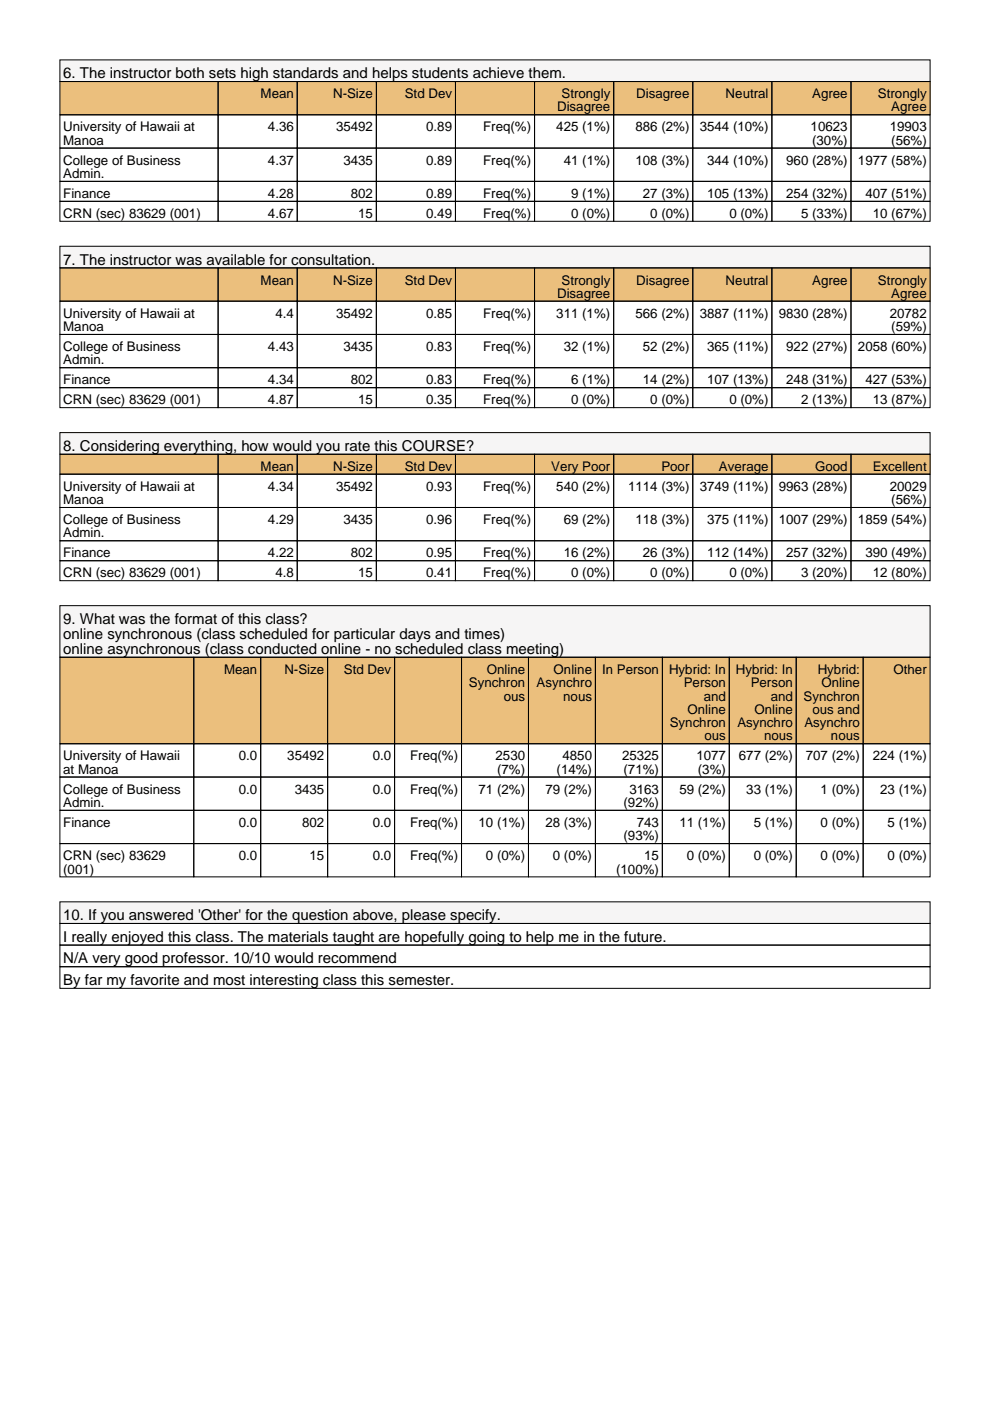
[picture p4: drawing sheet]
<svg xmlns="http://www.w3.org/2000/svg" width="210mm" height="297mm" viewBox="0 0 210 297" stroke-linecap="round" stroke-linejoin="round" font-family="sans-serif">
<defs><g id="words">
<g font-size="3.2">
<text x="13.4" y="16.6">6. The instructor both sets high standards and helps students achieve them.</text>
<text x="13.4" y="56.1">7. The instructor was available for consultation.</text>
<text x="13.4" y="95.6">8. Considering everything, how would you rate this COURSE?</text>
<text x="13.4" y="132.3">9. What was the format of this class?</text>
<text x="13.4" y="135.5">online synchronous (class scheduled for particular days and times)</text>
<text x="13.4" y="138.6">online asynchronous (class conducted online - no scheduled class meeting)</text>
<text x="13.4" y="195.1">10. If you answered 'Other' for the question above, please specify.</text>
<text x="13.4" y="199.7">I really enjoyed this class. The materials taught are hopefully going to help me in the future.</text>
<text x="13.4" y="204.3">N/A very good professor. 10/10 would recommend</text>
<text x="13.4" y="208.8">By far my favorite and most interesting class this semester.</text>
</g>
<g font-size="2.8">
<text x="55.3" y="20.8">Mean</text>
<text x="70.6" y="20.8">N-Size</text>
<text x="85.8" y="20.8">Std Dev</text>
<text x="118.1" y="23.6">Disagree</text>
<text x="119.1" y="20.8">Strongly</text>
<text x="134.9" y="20.8">Disagree</text>
<text x="153.9" y="20.8">Neutral</text>
<text x="172.2" y="20.8">Agree</text>
<text x="186.1" y="20.8">Strongly</text>
<text x="189" y="23.6">Agree</text>
<text x="13.4" y="27.9">University of Hawaii at</text>
<text x="56.8" y="27.9">4.36</text>
<text x="71.2" y="27.9">35492</text>
<text x="90.4" y="27.9">0.89</text>
<text x="102.4" y="27.9">Freq(%)</text>
<text x="118" y="27.9">425 (1%)</text>
<text x="134.7" y="27.9">886 (2%)</text>
<text x="148.4" y="27.9">3544 (10%)</text>
<text x="171.9" y="27.9">10623</text>
<text x="188.7" y="27.9">19903</text>
<text x="13.4" y="30.7">Manoa</text>
<text x="13.4" y="34.9">College of Business</text>
<text x="56.8" y="34.9">4.37</text>
<text x="72.8" y="34.9">3435</text>
<text x="90.4" y="34.9">0.89</text>
<text x="102.4" y="34.9">Freq(%)</text>
<text x="119.5" y="34.9">41 (1%)</text>
<text x="134.7" y="34.9">108 (3%)</text>
<text x="149.9" y="34.9">344 (10%)</text>
<text x="166.7" y="34.9">960 (28%)</text>
<text x="172.2" y="30.7">(30%)</text>
<text x="181.9" y="34.9">1977 (58%)</text>
<text x="189" y="30.7">(56%)</text>
<text x="13.4" y="37.7">Admin.</text>
<text x="13.4" y="42">Finance</text>
<text x="56.8" y="42">4.28</text>
<text x="74.4" y="42">802</text>
<text x="90.4" y="42">0.89</text>
<text x="102.4" y="42">Freq(%)</text>
<text x="121.1" y="42">9 (1%)</text>
<text x="136.3" y="42">27 (3%)</text>
<text x="149.9" y="42">105 (13%)</text>
<text x="166.7" y="42">254 (32%)</text>
<text x="183.5" y="42">407 (51%)</text>
<text x="13.4" y="46.2">CRN (sec) 83629 (001)</text>
<text x="56.8" y="46.2">4.67</text>
<text x="75.9" y="46.2">15</text>
<text x="90.4" y="46.2">0.49</text>
<text x="102.4" y="46.2">Freq(%)</text>
<text x="121.1" y="46.2">0 (0%)</text>
<text x="137.9" y="46.2">0 (0%)</text>
<text x="154.6" y="46.2">0 (0%)</text>
<text x="169.8" y="46.2">5 (33%)</text>
<text x="185" y="46.2">10 (67%)</text>
<text x="55.3" y="60.3">Mean</text>
<text x="70.6" y="60.3">N-Size</text>
<text x="85.8" y="60.3">Std Dev</text>
<text x="118.1" y="63.1">Disagree</text>
<text x="119.1" y="60.3">Strongly</text>
<text x="134.9" y="60.3">Disagree</text>
<text x="153.9" y="60.3">Neutral</text>
<text x="172.2" y="60.3">Agree</text>
<text x="186.1" y="60.3">Strongly</text>
<text x="189" y="63.1">Agree</text>
<text x="13.4" y="67.4">University of Hawaii at</text>
<text x="13.4" y="70.2">Manoa</text>
<text x="58.4" y="67.4">4.4</text>
<text x="71.2" y="67.4">35492</text>
<text x="90.4" y="67.4">0.85</text>
<text x="102.4" y="67.4">Freq(%)</text>
<text x="118" y="67.4">311 (1%)</text>
<text x="134.7" y="67.4">566 (2%)</text>
<text x="148.4" y="67.4">3887 (11%)</text>
<text x="165.1" y="67.4">9830 (28%)</text>
<text x="188.7" y="67.4">20782</text>
<text x="189" y="70.2">(59%)</text>
<text x="13.4" y="74.4">College of Business</text>
<text x="13.4" y="77.3">Admin.</text>
<text x="56.8" y="74.4">4.43</text>
<text x="72.8" y="74.4">3435</text>
<text x="90.4" y="74.4">0.83</text>
<text x="102.4" y="74.4">Freq(%)</text>
<text x="119.5" y="74.4">32 (1%)</text>
<text x="136.3" y="74.4">52 (2%)</text>
<text x="149.9" y="74.4">365 (11%)</text>
<text x="166.7" y="74.4">922 (27%)</text>
<text x="181.9" y="74.4">2058 (60%)</text>
<text x="13.4" y="81.5">Finance</text>
<text x="56.8" y="81.5">4.34</text>
<text x="74.4" y="81.5">802</text>
<text x="90.4" y="81.5">0.83</text>
<text x="102.4" y="81.5">Freq(%)</text>
<text x="121.1" y="81.5">6 (1%)</text>
<text x="136.3" y="81.5">14 (2%)</text>
<text x="149.9" y="81.5">107 (13%)</text>
<text x="166.7" y="81.5">248 (31%)</text>
<text x="183.5" y="81.5">427 (53%)</text>
<text x="13.4" y="85.7">CRN (sec) 83629 (001)</text>
<text x="56.8" y="85.7">4.87</text>
<text x="75.9" y="85.7">15</text>
<text x="90.4" y="85.7">0.35</text>
<text x="102.4" y="85.7">Freq(%)</text>
<text x="121.1" y="85.7">0 (0%)</text>
<text x="137.9" y="85.7">0 (0%)</text>
<text x="154.6" y="85.7">0 (0%)</text>
<text x="169.8" y="85.7">2 (13%)</text>
<text x="185" y="85.7">13 (87%)</text>
<text x="55.3" y="99.8">Mean</text>
<text x="70.6" y="99.8">N-Size</text>
<text x="85.8" y="99.8">Std Dev</text>
<text x="116.9" y="99.8">Very Poor</text>
<text x="140.2" y="99.8">Poor</text>
<text x="152.4" y="99.8">Average</text>
<text x="172.8" y="99.8">Good</text>
<text x="185" y="99.8">Excellent</text>
<text x="13.4" y="104.1">University of Hawaii at</text>
<text x="13.4" y="106.9">Manoa</text>
<text x="56.8" y="104.1">4.34</text>
<text x="71.2" y="104.1">35492</text>
<text x="90.4" y="104.1">0.93</text>
<text x="102.4" y="104.1">Freq(%)</text>
<text x="118" y="104.1">540 (2%)</text>
<text x="133.2" y="104.1">1114 (3%)</text>
<text x="148.4" y="104.1">3749 (11%)</text>
<text x="165.1" y="104.1">9963 (28%)</text>
<text x="188.7" y="104.1">20029</text>
<text x="189" y="106.9">(56%)</text>
<text x="13.4" y="111.1">College of Business</text>
<text x="13.4" y="113.9">Admin.</text>
<text x="56.8" y="111.1">4.29</text>
<text x="72.8" y="111.1">3435</text>
<text x="90.4" y="111.1">0.96</text>
<text x="102.4" y="111.1">Freq(%)</text>
<text x="119.5" y="111.1">69 (2%)</text>
<text x="134.7" y="111.1">118 (3%)</text>
<text x="149.9" y="111.1">375 (11%)</text>
<text x="165.1" y="111.1">1007 (29%)</text>
<text x="181.9" y="111.1">1859 (54%)</text>
<text x="13.4" y="118.2">Finance</text>
<text x="56.8" y="118.2">4.22</text>
<text x="74.4" y="118.2">802</text>
<text x="90.4" y="118.2">0.95</text>
<text x="102.4" y="118.2">Freq(%)</text>
<text x="119.5" y="118.2">16 (2%)</text>
<text x="136.3" y="118.2">26 (3%)</text>
<text x="149.9" y="118.2">112 (14%)</text>
<text x="166.7" y="118.2">257 (32%)</text>
<text x="183.5" y="118.2">390 (49%)</text>
<text x="13.4" y="122.4">CRN (sec) 83629 (001)</text>
<text x="58.4" y="122.4">4.8</text>
<text x="75.9" y="122.4">15</text>
<text x="90.4" y="122.4">0.41</text>
<text x="102.4" y="122.4">Freq(%)</text>
<text x="121.1" y="122.4">0 (0%)</text>
<text x="137.9" y="122.4">0 (0%)</text>
<text x="154.6" y="122.4">0 (0%)</text>
<text x="169.8" y="122.4">3 (20%)</text>
<text x="185" y="122.4">12 (80%)</text>
<text x="47.5" y="142.9">Mean</text>
<text x="60.3" y="142.9">N-Size</text>
<text x="72.9" y="142.9">Std Dev</text>
<text x="103.2" y="142.9">Online</text>
<text x="117.4" y="142.9">Online</text>
<text x="127.6" y="142.9">In Person</text>
<text x="141.8" y="142.9">Hybrid: In</text>
<text x="156" y="142.9">Hybrid: In</text>
<text x="173.4" y="142.9">Hybrid:</text>
<text x="189.4" y="142.9">Other</text>
<text x="99.4" y="145.7">Synchron</text>
<text x="106.8" y="148.5">ous</text>
<text x="113.8" y="145.7">Asynchro</text>
<text x="119.4" y="148.5">nous</text>
<text x="145" y="145.7">Person</text>
<text x="149.2" y="148.5">and</text>
<text x="159.2" y="145.7">Person</text>
<text x="163.4" y="148.5">and</text>
<text x="170.4" y="148.5">Synchron</text>
<text x="174.1" y="145.7">Online</text>
<text x="142" y="154.2">Synchron</text>
<text x="145.8" y="151.3">Online</text>
<text x="156.3" y="154.2">Asynchro</text>
<text x="160" y="151.3">Online</text>
<text x="170.5" y="154.2">Asynchro</text>
<text x="172.3" y="151.3">ous and</text>
<text x="13.4" y="161.2">University of Hawaii</text>
<text x="50.6" y="161.2">0.0</text>
<text x="60.9" y="161.2">35492</text>
<text x="79" y="161.2">0.0</text>
<text x="87" y="161.2">Freq(%)</text>
<text x="105.1" y="161.2">2530</text>
<text x="119.3" y="161.2">4850</text>
<text x="131.9" y="161.2">25325</text>
<text x="147.6" y="161.2">1077</text>
<text x="149.4" y="157">ous</text>
<text x="156.7" y="161.2">677 (2%)</text>
<text x="162" y="157">nous</text>
<text x="170.9" y="161.2">707 (2%)</text>
<text x="176.2" y="157">nous</text>
<text x="185" y="161.2">224 (1%)</text>
<text x="13.4" y="164">at Manoa</text>
<text x="105.4" y="164">(7%)</text>
<text x="118" y="164">(14%)</text>
<text x="132.2" y="164">(71%)</text>
<text x="148" y="164">(3%)</text>
<text x="13.4" y="168.3">College of Business</text>
<text x="13.4" y="171.1">Admin.</text>
<text x="50.6" y="168.3">0.0</text>
<text x="62.5" y="168.3">3435</text>
<text x="79" y="168.3">0.0</text>
<text x="87" y="168.3">Freq(%)</text>
<text x="101.5" y="168.3">71 (2%)</text>
<text x="115.7" y="168.3">79 (2%)</text>
<text x="132.2" y="171.1">(92%)</text>
<text x="133.4" y="168.3">3163</text>
<text x="144" y="168.3">59 (2%)</text>
<text x="158.2" y="168.3">33 (1%)</text>
<text x="174" y="168.3">1 (0%)</text>
<text x="186.6" y="168.3">23 (1%)</text>
<text x="13.4" y="175.3">Finance</text>
<text x="50.6" y="175.3">0.0</text>
<text x="64.1" y="175.3">802</text>
<text x="79" y="175.3">0.0</text>
<text x="87" y="175.3">Freq(%)</text>
<text x="101.5" y="175.3">10 (1%)</text>
<text x="115.7" y="175.3">28 (3%)</text>
<text x="132.2" y="178.2">(93%)</text>
<text x="135" y="175.3">743</text>
<text x="144" y="175.3">11 (1%)</text>
<text x="159.8" y="175.3">5 (1%)</text>
<text x="174" y="175.3">0 (0%)</text>
<text x="188.2" y="175.3">5 (1%)</text>
<text x="13.4" y="182.4">CRN (sec) 83629</text>
<text x="13.4" y="185.2">(001)</text>
<text x="50.6" y="182.4">0.0</text>
<text x="65.6" y="182.4">15</text>
<text x="79" y="182.4">0.0</text>
<text x="87" y="182.4">Freq(%)</text>
<text x="103" y="182.4">0 (0%)</text>
<text x="117.2" y="182.4">0 (0%)</text>
<text x="130.6" y="185.2">(100%)</text>
<text x="136.6" y="182.4">15</text>
<text x="145.6" y="182.4">0 (0%)</text>
<text x="159.8" y="182.4">0 (0%)</text>
<text x="174" y="182.4">0 (0%)</text>
<text x="188.2" y="182.4">0 (0%)</text>
</g>
</g></defs>
<path d="M12.7 12.7h184.5v4.6h-184.5z" fill="#f6f5f5"/>
<g fill="#ebbf7d">
<path d="M12.7 17.3h33.5v7h-33.5z"/>
<path d="M46.2 17.3h16.8v7h-16.8z"/>
<path d="M63 17.3h16.8v7h-16.8z"/>
<path d="M79.8 17.3h16.8v7h-16.8z"/>
<path d="M96.6 17.3h16.7v7h-16.7z"/>
<path d="M113.3 17.3h16.8v7h-16.8z"/>
<path d="M130.1 17.3h16.8v7h-16.8z"/>
<path d="M146.9 17.3h16.8v7h-16.8z"/>
<path d="M163.7 17.3h16.7v7h-16.7z"/>
<path d="M180.4 17.3h16.8v7h-16.8z"/>
</g>
<g fill="none" stroke="#000" stroke-width=".21">
<path d="M12.7 12.7h184.5v4.6h-184.5zM12.7 17.3h33.5v7h-33.5zM46.2 17.3h16.8v7h-16.8zM63 17.3h16.8v7h-16.8zM79.8 17.3h16.8v7h-16.8zM96.6 17.3h16.7v7h-16.7zM113.3 17.3h16.8v7h-16.8zM130.1 17.3h16.8v7h-16.8zM146.9 17.3h16.8v7h-16.8zM163.7 17.3h16.7v7h-16.7zM180.4 17.3h16.8v7h-16.8zM12.7 24.3h33.5v7.1h-33.5z"/>
<path d="M12.7 31.4h33.5v7.1h-33.5zM12.7 38.5h33.5v4.2h-33.5zM46.2 24.3h16.8v7.1h-16.8zM46.2 31.4h16.8v7.1h-16.8zM46.2 38.5h16.8v4.2h-16.8zM63 24.3h16.8v7.1h-16.8zM63 31.4h16.8v7.1h-16.8zM63 38.5h16.8v4.2h-16.8zM79.8 24.3h16.8v7.1h-16.8zM79.8 31.4h16.8v7.1h-16.8zM79.8 38.5h16.8v4.2h-16.8zM96.6 24.3h16.7v7.1h-16.7z"/>
<path d="M96.6 31.4h16.7v7.1h-16.7zM96.6 38.5h16.7v4.2h-16.7zM113.3 24.3h16.8v7.1h-16.8zM113.3 31.4h16.8v7.1h-16.8zM113.3 38.5h16.8v4.2h-16.8zM130.1 24.3h16.8v7.1h-16.8zM130.1 31.4h16.8v7.1h-16.8zM130.1 38.5h16.8v4.2h-16.8zM146.9 24.3h16.8v7.1h-16.8zM146.9 31.4h16.8v7.1h-16.8zM146.9 38.5h16.8v4.2h-16.8zM163.7 24.3h16.7v7.1h-16.7z"/>
<path d="M163.7 31.4h16.7v7.1h-16.7zM163.7 38.5h16.7v4.2h-16.7zM180.4 24.3h16.8v7.1h-16.8zM180.4 31.4h16.8v7.1h-16.8zM180.4 38.5h16.8v4.2h-16.8zM12.7 42.7h33.5v4.2h-33.5zM46.2 42.7h16.8v4.2h-16.8zM63 42.7h16.8v4.2h-16.8zM79.8 42.7h16.8v4.2h-16.8zM96.6 42.7h16.7v4.2h-16.7zM113.3 42.7h16.8v4.2h-16.8zM130.1 42.7h16.8v4.2h-16.8z"/>
<path d="M146.9 42.7h16.8v4.2h-16.8zM163.7 42.7h16.7v4.2h-16.7zM180.4 42.7h16.8v4.2h-16.8z"/>
</g>
<path d="M12.7 52.2h184.5v4.6h-184.5z" fill="#f6f5f5"/>
<g fill="#ebbf7d">
<path d="M12.7 56.8h33.5v7.1h-33.5z"/>
<path d="M46.2 56.8h16.8v7.1h-16.8z"/>
<path d="M63 56.8h16.8v7.1h-16.8z"/>
<path d="M79.8 56.8h16.8v7.1h-16.8z"/>
<path d="M96.6 56.8h16.7v7.1h-16.7z"/>
<path d="M113.3 56.8h16.8v7.1h-16.8z"/>
<path d="M130.1 56.8h16.8v7.1h-16.8z"/>
<path d="M146.9 56.8h16.8v7.1h-16.8z"/>
<path d="M163.7 56.8h16.7v7.1h-16.7z"/>
<path d="M180.4 56.8h16.8v7.1h-16.8z"/>
</g>
<g fill="none" stroke="#000" stroke-width=".21">
<path d="M12.7 52.2h184.5v4.6h-184.5zM12.7 56.8h33.5v7.1h-33.5zM46.2 56.8h16.8v7.1h-16.8zM63 56.8h16.8v7.1h-16.8zM79.8 56.8h16.8v7.1h-16.8zM96.6 56.8h16.7v7.1h-16.7zM113.3 56.8h16.8v7.1h-16.8zM130.1 56.8h16.8v7.1h-16.8zM146.9 56.8h16.8v7.1h-16.8zM163.7 56.8h16.7v7.1h-16.7zM180.4 56.8h16.8v7.1h-16.8zM12.7 63.9h33.5v7h-33.5z"/>
<path d="M12.7 70.9h33.5v7.1h-33.5zM12.7 78h33.5v4.2h-33.5zM46.2 63.9h16.8v7h-16.8zM46.2 70.9h16.8v7.1h-16.8zM46.2 78h16.8v4.2h-16.8zM63 63.9h16.8v7h-16.8zM63 70.9h16.8v7.1h-16.8zM63 78h16.8v4.2h-16.8zM79.8 63.9h16.8v7h-16.8zM79.8 70.9h16.8v7.1h-16.8zM79.8 78h16.8v4.2h-16.8zM96.6 63.9h16.7v7h-16.7z"/>
<path d="M96.6 70.9h16.7v7.1h-16.7zM96.6 78h16.7v4.2h-16.7zM113.3 63.9h16.8v7h-16.8zM113.3 70.9h16.8v7.1h-16.8zM113.3 78h16.8v4.2h-16.8zM130.1 63.9h16.8v7h-16.8zM130.1 70.9h16.8v7.1h-16.8zM130.1 78h16.8v4.2h-16.8zM146.9 63.9h16.8v7h-16.8zM146.9 70.9h16.8v7.1h-16.8zM146.9 78h16.8v4.2h-16.8zM163.7 63.9h16.7v7h-16.7z"/>
<path d="M163.7 70.9h16.7v7.1h-16.7zM163.7 78h16.7v4.2h-16.7zM180.4 63.9h16.8v7h-16.8zM180.4 70.9h16.8v7.1h-16.8zM180.4 78h16.8v4.2h-16.8zM12.7 82.2h33.5v4.2h-33.5zM46.2 82.2h16.8v4.2h-16.8zM63 82.2h16.8v4.2h-16.8zM79.8 82.2h16.8v4.2h-16.8zM96.6 82.2h16.7v4.2h-16.7zM113.3 82.2h16.8v4.2h-16.8zM130.1 82.2h16.8v4.2h-16.8z"/>
<path d="M146.9 82.2h16.8v4.2h-16.8zM163.7 82.2h16.7v4.2h-16.7zM180.4 82.2h16.8v4.2h-16.8z"/>
</g>
<path d="M12.7 91.7h184.5v4.6h-184.5z" fill="#f6f5f5"/>
<g fill="#ebbf7d">
<path d="M12.7 96.3h33.5v4.2h-33.5z"/>
<path d="M46.2 96.3h16.8v4.2h-16.8z"/>
<path d="M63 96.3h16.8v4.2h-16.8z"/>
<path d="M79.8 96.3h16.8v4.2h-16.8z"/>
<path d="M96.6 96.3h16.7v4.2h-16.7z"/>
<path d="M113.3 96.3h16.8v4.2h-16.8z"/>
<path d="M130.1 96.3h16.8v4.2h-16.8z"/>
<path d="M146.9 96.3h16.8v4.2h-16.8z"/>
<path d="M163.7 96.3h16.7v4.2h-16.7z"/>
<path d="M180.4 96.3h16.8v4.2h-16.8z"/>
</g>
<g fill="none" stroke="#000" stroke-width=".21">
<path d="M12.7 91.7h184.5v4.6h-184.5zM12.7 96.3h33.5v4.2h-33.5zM46.2 96.3h16.8v4.2h-16.8zM63 96.3h16.8v4.2h-16.8zM79.8 96.3h16.8v4.2h-16.8zM96.6 96.3h16.7v4.2h-16.7zM113.3 96.3h16.8v4.2h-16.8zM130.1 96.3h16.8v4.2h-16.8zM146.9 96.3h16.8v4.2h-16.8zM163.7 96.3h16.7v4.2h-16.7zM180.4 96.3h16.8v4.2h-16.8zM12.7 100.5h33.5v7.1h-33.5z"/>
<path d="M12.7 107.6h33.5v7.1h-33.5zM12.7 114.7h33.5v4.2h-33.5zM12.7 118.9h33.5v4.2h-33.5zM46.2 100.5h16.8v7.1h-16.8zM46.2 107.6h16.8v7.1h-16.8zM46.2 114.7h16.8v4.2h-16.8zM46.2 118.9h16.8v4.2h-16.8zM63 100.5h16.8v7.1h-16.8zM63 107.6h16.8v7.1h-16.8zM63 114.7h16.8v4.2h-16.8zM63 118.9h16.8v4.2h-16.8zM79.8 100.5h16.8v7.1h-16.8z"/>
<path d="M79.8 107.6h16.8v7.1h-16.8zM79.8 114.7h16.8v4.2h-16.8zM79.8 118.9h16.8v4.2h-16.8zM96.6 100.5h16.7v7.1h-16.7zM96.6 107.6h16.7v7.1h-16.7zM96.6 114.7h16.7v4.2h-16.7zM96.6 118.9h16.7v4.2h-16.7zM113.3 100.5h16.8v7.1h-16.8zM113.3 107.6h16.8v7.1h-16.8zM113.3 114.7h16.8v4.2h-16.8zM113.3 118.9h16.8v4.2h-16.8zM130.1 100.5h16.8v7.1h-16.8z"/>
<path d="M130.1 107.6h16.8v7.1h-16.8zM130.1 114.7h16.8v4.2h-16.8zM130.1 118.9h16.8v4.2h-16.8zM146.9 100.5h16.8v7.1h-16.8zM146.9 107.6h16.8v7.1h-16.8zM146.9 114.7h16.8v4.2h-16.8zM146.9 118.9h16.8v4.2h-16.8zM163.7 100.5h16.7v7.1h-16.7zM163.7 107.6h16.7v7.1h-16.7zM163.7 114.7h16.7v4.2h-16.7zM163.7 118.9h16.7v4.2h-16.7zM180.4 100.5h16.8v7.1h-16.8z"/>
<path d="M180.4 107.6h16.8v7.1h-16.8zM180.4 114.7h16.8v4.2h-16.8zM180.4 118.9h16.8v4.2h-16.8z"/>
</g>
<path d="M12.7 128.4h184.5v10.9h-184.5z" fill="#f6f5f5"/>
<g fill="#ebbf7d">
<path d="M12.7 139.3h28.4v18.4h-28.4z"/>
<path d="M41.1 139.3h14.2v18.4h-14.2z"/>
<path d="M55.3 139.3h14.2v18.4h-14.2z"/>
<path d="M69.5 139.3h14.2v18.4h-14.2z"/>
<path d="M83.7 139.3h14.2v18.4h-14.2z"/>
<path d="M97.9 139.3h14.1v18.4h-14.1z"/>
<path d="M112 139.3h14.2v18.4h-14.2z"/>
<path d="M126.2 139.3h14.2v18.4h-14.2z"/>
<path d="M140.4 139.3h14.2v18.4h-14.2z"/>
<path d="M154.6 139.3h14.2v18.4h-14.2z"/>
<path d="M168.8 139.3h14.2v18.4h-14.2z"/>
<path d="M183 139.3h14.2v18.4h-14.2z"/>
</g>
<g fill="none" stroke="#000" stroke-width=".21">
<path d="M12.7 128.4h184.5v10.9h-184.5zM12.7 139.3h28.4v18.4h-28.4zM41.1 139.3h14.2v18.4h-14.2zM55.3 139.3h14.2v18.4h-14.2zM69.5 139.3h14.2v18.4h-14.2zM83.7 139.3h14.2v18.4h-14.2zM97.9 139.3h14.1v18.4h-14.1zM112 139.3h14.2v18.4h-14.2zM126.2 139.3h14.2v18.4h-14.2zM140.4 139.3h14.2v18.4h-14.2zM154.6 139.3h14.2v18.4h-14.2zM168.8 139.3h14.2v18.4h-14.2z"/>
<path d="M183 139.3h14.2v18.4h-14.2zM12.7 157.7h28.4v7h-28.4zM41.1 157.7h14.2v7h-14.2zM55.3 157.7h14.2v7h-14.2zM69.5 157.7h14.2v7h-14.2zM83.7 157.7h14.2v7h-14.2zM97.9 157.7h14.1v7h-14.1zM112 157.7h14.2v7h-14.2zM126.2 157.7h14.2v7h-14.2zM140.4 157.7h14.2v7h-14.2zM154.6 157.7h14.2v7h-14.2zM168.8 157.7h14.2v7h-14.2z"/>
<path d="M183 157.7h14.2v7h-14.2zM12.7 164.7h28.4v7.1h-28.4zM12.7 171.8h28.4v7.1h-28.4zM12.7 178.9h28.4v7h-28.4zM41.1 164.7h14.2v7.1h-14.2zM41.1 171.8h14.2v7.1h-14.2zM41.1 178.9h14.2v7h-14.2zM55.3 164.7h14.2v7.1h-14.2zM55.3 171.8h14.2v7.1h-14.2zM55.3 178.9h14.2v7h-14.2zM69.5 164.7h14.2v7.1h-14.2zM69.5 171.8h14.2v7.1h-14.2z"/>
<path d="M69.5 178.9h14.2v7h-14.2zM83.7 164.7h14.2v7.1h-14.2zM83.7 171.8h14.2v7.1h-14.2zM83.7 178.9h14.2v7h-14.2zM97.9 164.7h14.1v7.1h-14.1zM97.9 171.8h14.1v7.1h-14.1zM97.9 178.9h14.1v7h-14.1zM112 164.7h14.2v7.1h-14.2zM112 171.8h14.2v7.1h-14.2zM112 178.9h14.2v7h-14.2zM126.2 164.7h14.2v7.1h-14.2zM126.2 171.8h14.2v7.1h-14.2z"/>
<path d="M126.2 178.9h14.2v7h-14.2zM140.4 164.7h14.2v7.1h-14.2zM140.4 171.8h14.2v7.1h-14.2zM140.4 178.9h14.2v7h-14.2zM154.6 164.7h14.2v7.1h-14.2zM154.6 171.8h14.2v7.1h-14.2zM154.6 178.9h14.2v7h-14.2zM168.8 164.7h14.2v7.1h-14.2zM168.8 171.8h14.2v7.1h-14.2zM168.8 178.9h14.2v7h-14.2zM183 164.7h14.2v7.1h-14.2zM183 171.8h14.2v7.1h-14.2z"/>
<path d="M183 178.9h14.2v7h-14.2z"/>
</g>
<path d="M12.7 191.2h184.5v4.6h-184.5z" fill="#f6f5f5"/>
<path d="M12.7 191.2h184.5v4.6h-184.5zM12.7 195.8h184.5v4.6h-184.5zM12.7 200.4h184.5v4.6h-184.5zM12.7 205h184.5v4.5h-184.5z" fill="none" stroke="#000" stroke-width=".21"/>
<use href="#words"/>
</svg>
